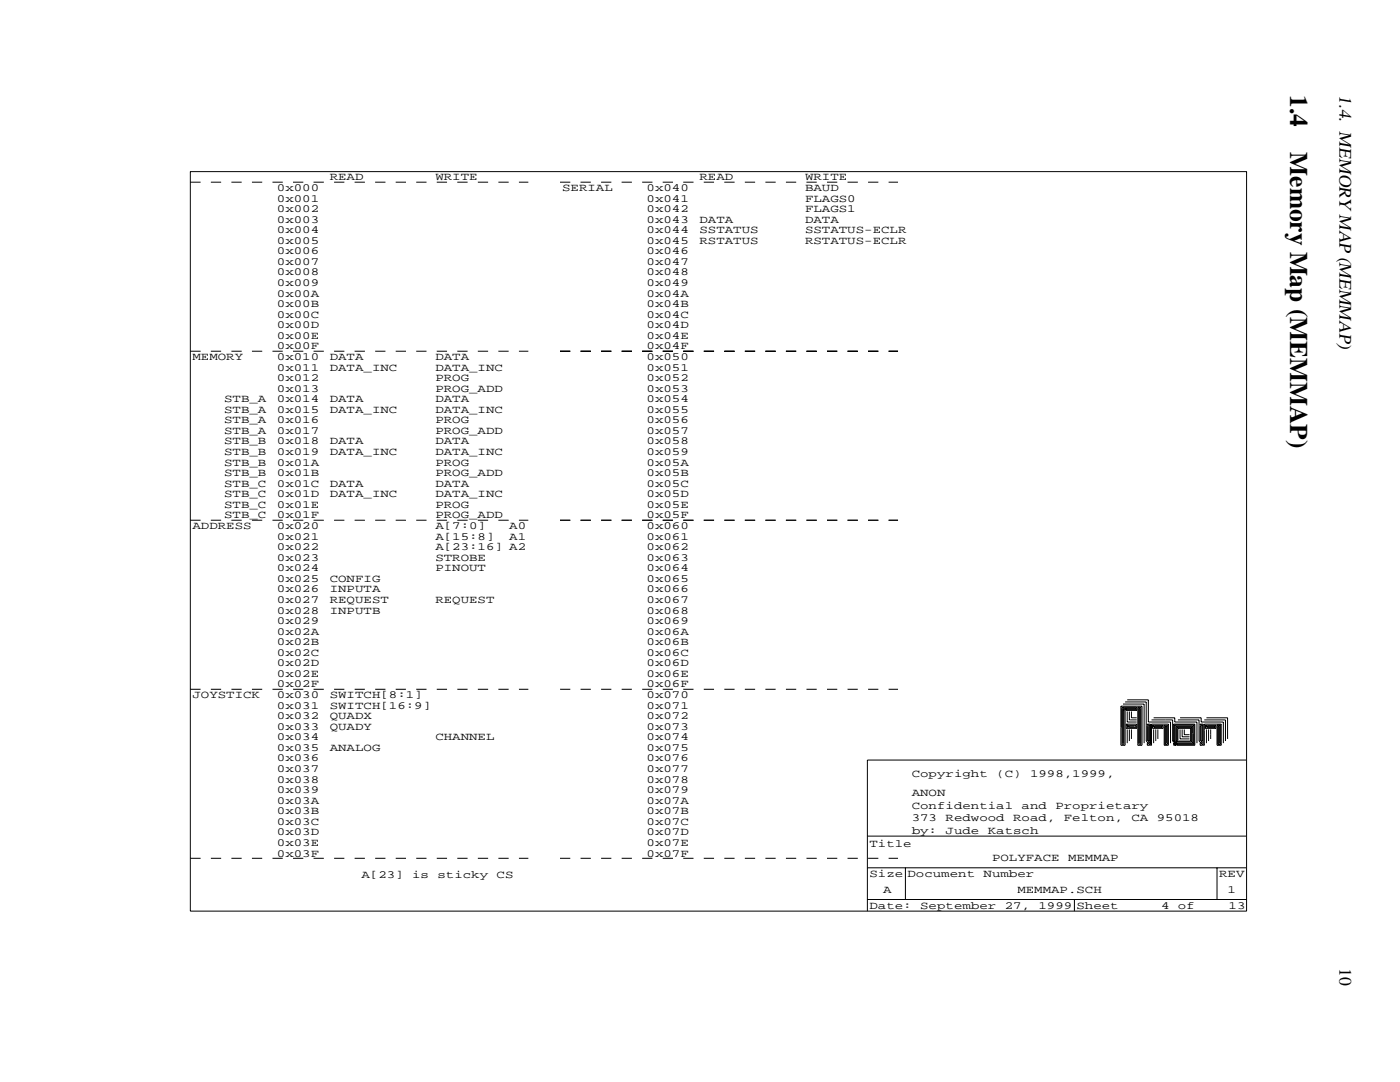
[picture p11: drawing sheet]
<svg xmlns="http://www.w3.org/2000/svg" width="279mm" height="216mm" viewBox="0 0 279 216" stroke-linecap="round" stroke-linejoin="round" font-family="sans-serif">
<defs><g id="words">
<g font-size="5.1">
<text x="257.5" y="19" transform="rotate(90 257.5 19)">1.4</text>
<text x="257.5" y="30.4" transform="rotate(90 257.5 30.4)">Memory Map (MEMMAP)</text>
</g>
<text font-size="3.6" x="267.4" y="19" transform="rotate(90 267.4 19)">1.4. MEMORY MAP (MEMMAP)</text>
<text font-size="3.5" x="267.4" y="193.2" transform="rotate(90 267.4 193.2)">10</text>
<g font-size="2.2">
<text x="65.8" y="36">READ</text>
<text x="86.9" y="36">WRITE</text>
<text x="139.6" y="36">READ</text>
<text x="160.7" y="36">WRITE</text>
<text x="55.3" y="38.1">0x000</text>
<text x="55.3" y="40.2">0x001</text>
<text x="112.2" y="38.1">SERIAL</text>
<text x="129" y="38.1">0x040</text>
<text x="129" y="40.2">0x041</text>
<text x="160.7" y="38.1">BAUD</text>
<text x="160.7" y="40.2">FLAGS0</text>
<text x="55.3" y="42.3">0x002</text>
<text x="55.3" y="44.4">0x003</text>
<text x="55.3" y="46.5">0x004</text>
<text x="129" y="42.3">0x042</text>
<text x="129" y="44.4">0x043</text>
<text x="129" y="46.5">0x044</text>
<text x="139.6" y="44.4">DATA</text>
<text x="139.6" y="46.5">SSTATUS</text>
<text x="160.7" y="42.3">FLAGS1</text>
<text x="160.7" y="44.4">DATA</text>
<text x="160.7" y="46.5">SSTATUS-ECLR</text>
<text x="55.3" y="52.9">0x007</text>
<text x="55.3" y="48.6">0x005</text>
<text x="55.3" y="50.8">0x006</text>
<text x="129" y="52.9">0x047</text>
<text x="129" y="48.6">0x045</text>
<text x="129" y="50.8">0x046</text>
<text x="139.6" y="48.6">RSTATUS</text>
<text x="160.7" y="48.6">RSTATUS-ECLR</text>
<text x="55.3" y="55">0x008</text>
<text x="55.3" y="57.1">0x009</text>
<text x="55.3" y="59.2">0x00A</text>
<text x="129" y="55">0x048</text>
<text x="129" y="57.1">0x049</text>
<text x="129" y="59.2">0x04A</text>
<text x="55.3" y="61.3">0x00B</text>
<text x="55.3" y="63.4">0x00C</text>
<text x="55.3" y="65.5">0x00D</text>
<text x="129" y="61.3">0x04B</text>
<text x="129" y="63.4">0x04C</text>
<text x="129" y="65.5">0x04D</text>
<text x="38.4" y="71.8">MEMORY</text>
<text x="55.3" y="67.6">0x00E</text>
<text x="55.3" y="69.7">0x00F</text>
<text x="55.3" y="71.8">0x010</text>
<text x="65.8" y="71.8">DATA</text>
<text x="86.9" y="71.8">DATA</text>
<text x="129" y="67.6">0x04E</text>
<text x="129" y="69.7">0x04F</text>
<text x="129" y="71.8">0x050</text>
<text x="55.3" y="73.9">0x011</text>
<text x="55.3" y="76">0x012</text>
<text x="65.8" y="73.9">DATA_INC</text>
<text x="86.9" y="76">PROG</text>
<text x="86.9" y="73.9">DATA_INC</text>
<text x="129" y="73.9">0x051</text>
<text x="129" y="76">0x052</text>
<text x="44.7" y="80.3">STB_A</text>
<text x="44.7" y="82.4">STB_A</text>
<text x="55.3" y="78.2">0x013</text>
<text x="55.3" y="80.3">0x014</text>
<text x="55.3" y="82.4">0x015</text>
<text x="65.8" y="80.3">DATA</text>
<text x="65.8" y="82.4">DATA_INC</text>
<text x="86.9" y="78.2">PROG_ADD</text>
<text x="86.9" y="80.3">DATA</text>
<text x="86.9" y="82.4">DATA_INC</text>
<text x="129" y="78.2">0x053</text>
<text x="129" y="80.3">0x054</text>
<text x="129" y="82.4">0x055</text>
<text x="44.7" y="84.5">STB_A</text>
<text x="44.7" y="86.6">STB_A</text>
<text x="44.7" y="88.7">STB_B</text>
<text x="55.3" y="84.5">0x016</text>
<text x="55.3" y="86.6">0x017</text>
<text x="55.3" y="88.7">0x018</text>
<text x="65.8" y="88.7">DATA</text>
<text x="86.9" y="84.5">PROG</text>
<text x="86.9" y="86.6">PROG_ADD</text>
<text x="86.9" y="88.7">DATA</text>
<text x="129" y="84.5">0x056</text>
<text x="129" y="86.6">0x057</text>
<text x="129" y="88.7">0x058</text>
<text x="44.7" y="90.8">STB_B</text>
<text x="44.7" y="92.9">STB_B</text>
<text x="44.7" y="95">STB_B</text>
<text x="55.3" y="90.8">0x019</text>
<text x="55.3" y="92.9">0x01A</text>
<text x="55.3" y="95">0x01B</text>
<text x="65.8" y="90.8">DATA_INC</text>
<text x="86.9" y="92.9">PROG</text>
<text x="86.9" y="95">PROG_ADD</text>
<text x="86.9" y="90.8">DATA_INC</text>
<text x="129" y="90.8">0x059</text>
<text x="129" y="92.9">0x05A</text>
<text x="129" y="95">0x05B</text>
<text x="44.7" y="97.1">STB_C</text>
<text x="44.7" y="99.2">STB_C</text>
<text x="44.7" y="101.3">STB_C</text>
<text x="55.3" y="97.1">0x01C</text>
<text x="55.3" y="99.2">0x01D</text>
<text x="55.3" y="101.3">0x01E</text>
<text x="65.8" y="97.1">DATA</text>
<text x="65.8" y="99.2">DATA_INC</text>
<text x="86.9" y="101.3">PROG</text>
<text x="86.9" y="97.1">DATA</text>
<text x="86.9" y="99.2">DATA_INC</text>
<text x="129" y="97.1">0x05C</text>
<text x="129" y="99.2">0x05D</text>
<text x="129" y="101.3">0x05E</text>
<text x="38.4" y="105.6">ADDRESS</text>
<text x="44.7" y="103.4">STB_C</text>
<text x="55.3" y="103.4">0x01F</text>
<text x="55.3" y="105.6">0x020</text>
<text x="55.3" y="107.7">0x021</text>
<text x="86.9" y="103.4">PROG_ADD</text>
<text x="86.9" y="105.6">A[7:0]</text>
<text x="86.9" y="107.7">A[15:8]</text>
<text x="101.6" y="105.6">A0</text>
<text x="101.6" y="107.7">A1</text>
<text x="129" y="103.4">0x05F</text>
<text x="129" y="105.6">0x060</text>
<text x="129" y="107.7">0x061</text>
<text x="55.3" y="109.8">0x022</text>
<text x="55.3" y="111.9">0x023</text>
<text x="55.3" y="114">0x024</text>
<text x="86.9" y="114">PINOUT</text>
<text x="86.9" y="109.8">A[23:16] A2</text>
<text x="86.9" y="111.9">STROBE</text>
<text x="129" y="111.9">0x063</text>
<text x="129" y="114">0x064</text>
<text x="129" y="109.8">0x062</text>
<text x="55.3" y="116.1">0x025</text>
<text x="55.3" y="118.2">0x026</text>
<text x="65.8" y="116.1">CONFIG</text>
<text x="65.8" y="118.2">INPUTA</text>
<text x="129" y="116.1">0x065</text>
<text x="129" y="118.2">0x066</text>
<text x="55.3" y="120.3">0x027</text>
<text x="55.3" y="122.4">0x028</text>
<text x="55.3" y="124.5">0x029</text>
<text x="65.8" y="120.3">REQUEST</text>
<text x="65.8" y="122.4">INPUTB</text>
<text x="86.9" y="120.3">REQUEST</text>
<text x="129" y="120.3">0x067</text>
<text x="129" y="122.4">0x068</text>
<text x="129" y="124.5">0x069</text>
<text x="55.3" y="126.6">0x02A</text>
<text x="55.3" y="128.7">0x02B</text>
<text x="55.3" y="130.9">0x02C</text>
<text x="129" y="126.6">0x06A</text>
<text x="129" y="128.7">0x06B</text>
<text x="129" y="130.9">0x06C</text>
<text x="55.3" y="133">0x02D</text>
<text x="55.3" y="135.1">0x02E</text>
<text x="55.3" y="137.2">0x02F</text>
<text x="129" y="133">0x06D</text>
<text x="129" y="135.1">0x06E</text>
<text x="129" y="137.2">0x06F</text>
<text x="38.4" y="139.3">JOYSTICK</text>
<text x="55.3" y="141.4">0x031</text>
<text x="55.3" y="143.5">0x032</text>
<text x="55.3" y="139.3">0x030</text>
<text x="65.8" y="139.3">SWITCH[8:1]</text>
<text x="65.8" y="141.4">SWITCH[16:9]</text>
<text x="65.8" y="143.5">QUADX</text>
<text x="129" y="139.3">0x070</text>
<text x="129" y="141.4">0x071</text>
<text x="129" y="143.5">0x072</text>
<text x="55.3" y="145.6">0x033</text>
<text x="55.3" y="147.7">0x034</text>
<text x="55.3" y="149.8">0x035</text>
<text x="65.8" y="145.6">QUADY</text>
<text x="65.8" y="149.8">ANALOG</text>
<text x="86.9" y="147.7">CHANNEL</text>
<text x="129" y="145.6">0x073</text>
<text x="129" y="147.7">0x074</text>
<text x="129" y="149.8">0x075</text>
<text x="55.3" y="151.9">0x036</text>
<text x="55.3" y="154">0x037</text>
<text x="129" y="151.9">0x076</text>
<text x="129" y="154">0x077</text>
<text x="182" y="155">Copyright</text>
<text x="198.8" y="155">(C)</text>
<text x="205.6" y="155">1998,1999,</text>
<text x="55.3" y="156.1">0x038</text>
<text x="55.3" y="158.3">0x039</text>
<text x="55.3" y="160.4">0x03A</text>
<text x="129" y="156.1">0x078</text>
<text x="129" y="158.3">0x079</text>
<text x="129" y="160.4">0x07A</text>
<text x="182" y="161.4">Confidential</text>
<text x="182" y="158.8">ANON</text>
<text x="203.9" y="161.4">and</text>
<text x="210.6" y="161.4">Proprietary</text>
<text x="55.3" y="162.5">0x03B</text>
<text x="55.3" y="164.6">0x03C</text>
<text x="55.3" y="166.7">0x03D</text>
<text x="129" y="162.5">0x07B</text>
<text x="129" y="164.6">0x07C</text>
<text x="129" y="166.7">0x07D</text>
<text x="182" y="166.4">by:</text>
<text x="182" y="163.9">373</text>
<text x="188.7" y="166.4">Jude</text>
<text x="188.7" y="163.9">Redwood</text>
<text x="197.1" y="166.4">Katsch</text>
<text x="202.2" y="163.9">Road,</text>
<text x="212.3" y="163.9">Felton,</text>
<text x="225.8" y="163.9">CA</text>
<text x="230.9" y="163.9">95018</text>
<text x="55.3" y="168.8">0x03E</text>
<text x="55.3" y="170.9">0x03F</text>
<text x="129" y="168.8">0x07E</text>
<text x="129" y="170.9">0x07F</text>
<text x="173.5" y="168.9">Title</text>
<text x="198" y="171.9">POLYFACE</text>
<text x="213.2" y="171.9">MEMMAP</text>
<text x="72.1" y="175.1">A[23]</text>
<text x="82.3" y="175.1">is</text>
<text x="87.3" y="175.1">sticky</text>
<text x="99.1" y="175.1">CS</text>
<text x="173.5" y="175.1">Size Document</text>
<text x="176.3" y="178.2">A</text>
<text x="196.3" y="175.1">Number</text>
<text x="203" y="178.2">MEMMAP.SCH</text>
<text x="243.3" y="175.1">REV</text>
<text x="245" y="178.2">1</text>
<text x="173.5" y="181.4">Date:</text>
<text x="183.6" y="181.4">September</text>
<text x="200.5" y="181.4">27,</text>
<text x="207.3" y="181.4">1999 Sheet</text>
<text x="231.7" y="181.4">4</text>
<text x="235.1" y="181.4">of</text>
<text x="245.2" y="181.4">13</text>
</g>
</g></defs>
<g fill="none" stroke="#000" stroke-width=".2">
<path d="M38 34.2h210.8v147.6h-210.8zM225 139.6h4.2v4.5h4.4v4.2M223.7 140.9l.8 .9v6.9h-.8zM223.7 140.9h4.2v7.8h-.8v-7.6h.6v7.4h-.4v-7.2h.2v7M224.1 141.1l-.2 .2v7.2h.4v-6.7l-.2-.3v6.8M224.1 140.5h4.2v7.8M224.1 141.1h2.8v.7h-2.1zM224.5 140.1h4.3v7.8l.8 .8h.2v-4.2h3.4v4.2h-.9v-4h.7v3.8h-.4v-3.6h.2v3.4M224.5 141.3h2.1v.2h-1.8zM224.8 144.5h2.1v.8h-2.1zM224.8 144.5l.6 .6h1.2v-.4h-1.4l-.2 .4 .4-.2h1M225 142v2.1h1.9"/>
<path d="M225 145.5v2.8M225.4 142v1.6h1.5M225.4 145.5v2.4M225.8 142v1.2h1.1M225.8 145.5v1.9M229 147.9v-3h.2v3l.2 .2-.2 .4M229 144.5h.6v4l-.2 .2h-.4v-.4l.4-.4v-3.2h-.4zM229.8 143.6h4.2v4.3l.9 .8h3.6v-4.2h-4.3v3.4l.7 .6h3.3v-3.8h-3.8v3.2l.5 .4h3.1v-3.4h-3.3v3l.2 .2h2.9v-3h-2.9v2.8h2.7v-2.6h-2.5v2.4M230 144.7h2.1v.6h-2.1zM230 144.7l.4 .4h1.5v-.2h-1.5l-.2 .2M230.2 143.2h4.2v.9h4.5v4.2M230.2 145.5v2.8"/>
<path d="M230.7 145.5v2.4M231.1 145.5v1.9M234.2 148.3l.5 .4h-.5zM235.1 143.6h4.2v4.3l.8 .8h.3v-4.2h3.3v4.2h-.8v-4h.6v3.8h-.4v-3.6h.2v3.4M235.5 143.2h4.2v.9h4.4v4.2M235.5 145.5v1.9h1.9M235.9 145.5v1.5h1.5M236.3 145.5v1.1h1.1M239.5 144.5h.6v4l-.2 .2h-.4v-.4l.4-.4v-3.2h-.4zM239.5 147.9v-3h.2v3l.2 .2-.2 .4M240.4 143.6h4.2v4.3M240.6 144.7h2.1v.6h-2.1z"/>
<path d="M240.6 144.7l.4 .4h1.5v-.2h-1.5l-.2 .2M240.8 143.2h4.2v4.2M240.8 145.5v2.8M241.2 145.5v2.4M241.6 145.5v1.9M248.8 151.7h-75.7v30.1M173.1 179.5h75.7M173.1 173.2h75.7M173.1 166.8h75.7M180.7 173.2v6.3M214.4 179.5v2.3M242.9 173.2v6.3"/>
</g>
<path d="M38 36.4h67.4M111.8 36.4h67.4M38 70.1h67.4M111.8 70.1h67.4M38 103.8h67.4M111.8 103.8h67.4M38 137.5h67.4M111.8 137.5h67.4M38 171.3h67.4M111.8 171.3h67.4" fill="none" stroke="#000" stroke-width=".2" stroke-dasharray="2" stroke-linecap="butt"/>
<use href="#words"/>
</svg>
